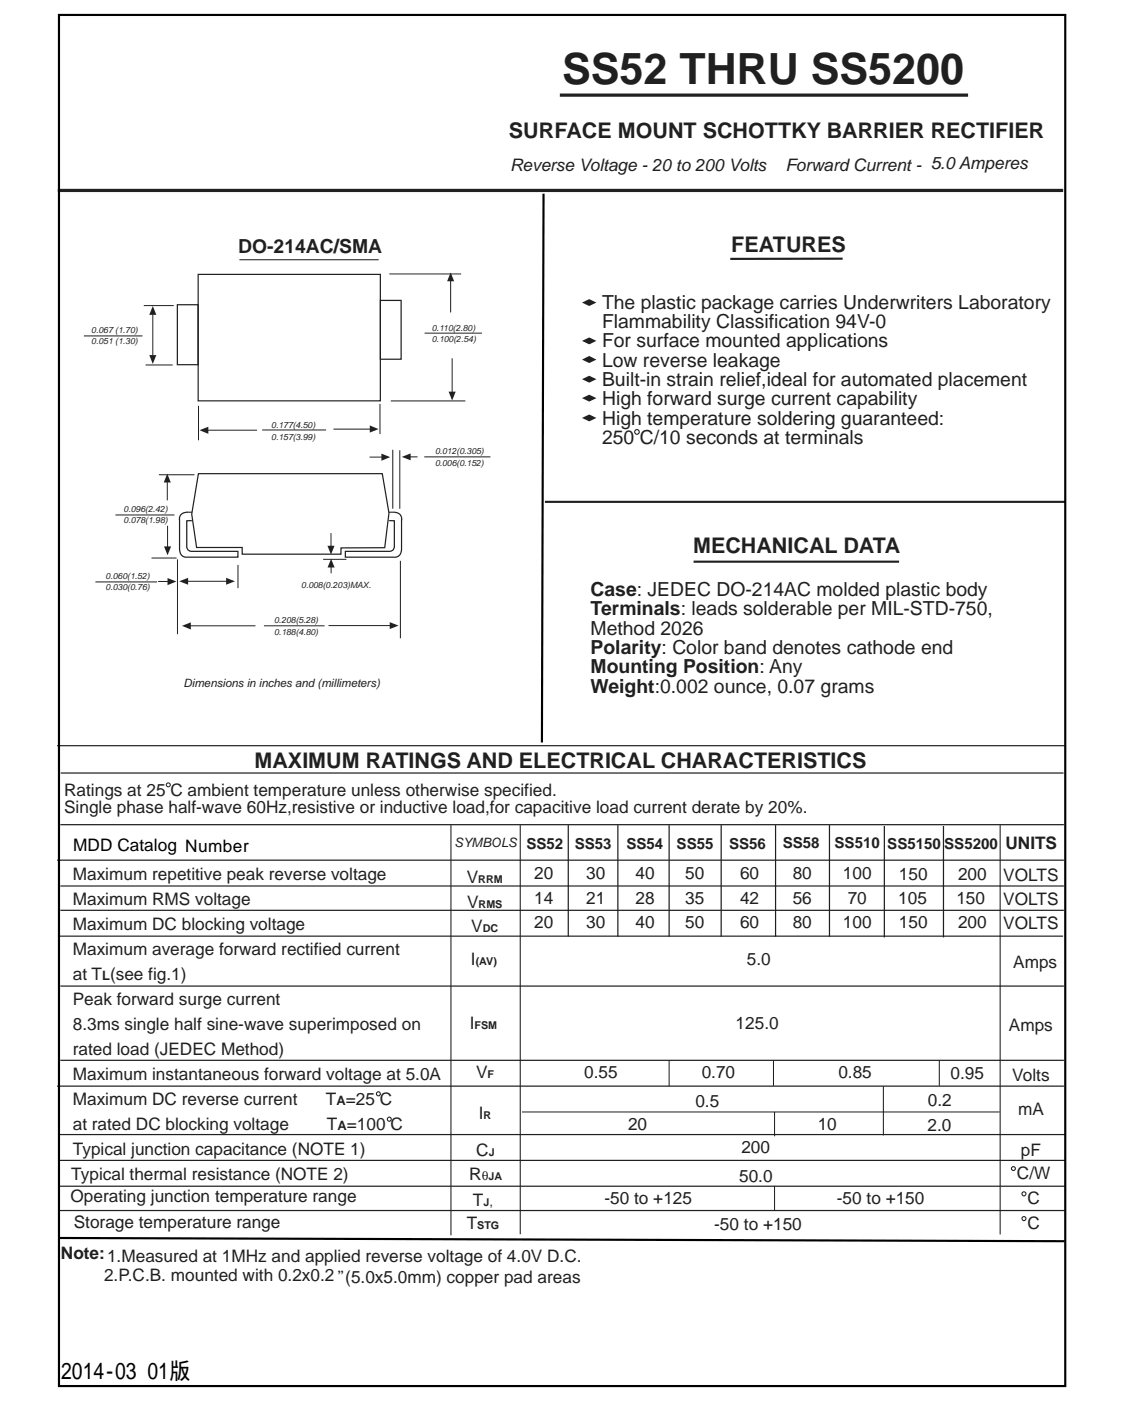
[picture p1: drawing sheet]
<svg xmlns="http://www.w3.org/2000/svg" width="184mm" height="230mm" viewBox="0 0 184 230" stroke-linecap="round" stroke-linejoin="round" font-family="sans-serif">
<defs><g id="words">
<text font-size="7.1" fill="#231f20" x="92.2" y="13.8">SS52 THRU SS5200</text>
<text font-size="3.8" x="10" y="226.1">2014-03 01版</text>
<g font-size="3.5" fill="#231f20">
<text x="83.4" y="22.7">SURFACE MOUNT SCHOTTKY BARRIER RECTIFIER</text>
<text x="119.9" y="41.3">FEATURES</text>
<text x="113.6" y="90.6">MECHANICAL DATA</text>
<text x="41.7" y="125.9">MAXIMUM RATINGS AND ELECTRICAL CHARACTERISTICS</text>
</g>
<g font-size="3.2" fill="#231f20">
<text x="39" y="41.5">DO-214AC/SMA</text>
<text x="98.7" y="50.6">The plastic package carries Underwriters Laboratory</text>
<text x="98.7" y="53.8">Flammability Classification 94V-0</text>
<text x="98.7" y="56.9">For surface mounted applications</text>
<text x="98.7" y="60.1">Low reverse leakage</text>
<text x="98.7" y="63.3">Built-in strain relief,ideal for automated placement</text>
<text x="98.7" y="66.5">High forward surge current capability</text>
<text x="98.7" y="69.6">High temperature soldering guaranteed:</text>
<text x="98.7" y="72.8">250 C/10 seconds at terminals</text>
<text x="96.8" y="97.7">Case: JEDEC DO-214AC molded plastic body</text>
<text x="96.8" y="100.9">Terminals: leads solderable per MIL-STD-750,</text>
<text x="96.8" y="104">Method 2026</text>
<text x="96.8" y="107.2">Polarity: Color band denotes cathode end</text>
<text x="96.8" y="110.4">Mounting Position: Any</text>
<text x="96.8" y="113.6">Weight:0.002 ounce, 0.07 grams</text>
</g>
<g font-size="2.8" fill="#231f20">
<text x="83.6" y="28">Reverse Voltage - 20 to 200 Volts</text>
<text x="128.8" y="28">Forward Current - 5.0 Amperes</text>
<text x="10.5" y="130.5">Ratings at 25 C ambient temperature unless otherwise specified.</text>
<text x="10.5" y="133.3">Single phase half-wave 60Hz,resistive or inductive load,for capacitive load current derate by 20%.</text>
<text x="164.9" y="139.2">UNITS</text>
<text x="11.9" y="144.3">Maximum repetitive peak reverse voltage</text>
<text x="11.9" y="148.4">Maximum RMS voltage</text>
<text x="76.5" y="144.8">V</text>
<text x="76.6" y="148.8">V</text>
<text x="87.6" y="144.2">20</text>
<text x="87.6" y="148.1">14</text>
<text x="96.1" y="144.2">30</text>
<text x="96.1" y="148.1">21</text>
<text x="104.2" y="144.2">40</text>
<text x="104.2" y="148.1">28</text>
<text x="112.3" y="144.2">50</text>
<text x="112.3" y="148.1">35</text>
<text x="121.3" y="144.2">60</text>
<text x="121.3" y="148.1">42</text>
<text x="130" y="144.2">80</text>
<text x="130" y="148.1">56</text>
<text x="138.2" y="144.2">100</text>
<text x="139" y="148.1">70</text>
<text x="147.3" y="148.2">105</text>
<text x="147.4" y="144.3">150</text>
<text x="156.8" y="148.2">150</text>
<text x="157.1" y="144.3">200</text>
<text x="164.5" y="144.4">VOLTS</text>
<text x="164.5" y="148.4">VOLTS</text>
<text x="11.9" y="152.4">Maximum DC blocking voltage</text>
<text x="77.3" y="152.7">V</text>
<text x="87.6" y="152.1">20</text>
<text x="96.1" y="152.1">30</text>
<text x="104.2" y="152.1">40</text>
<text x="112.3" y="152.1">50</text>
<text x="121.3" y="152.1">60</text>
<text x="130" y="152.1">80</text>
<text x="138.2" y="152.1">100</text>
<text x="147.4" y="152.2">150</text>
<text x="157.1" y="152.2">200</text>
<text x="164.5" y="152.3">VOLTS</text>
<text x="11.9" y="156.5">Maximum average forward rectified current</text>
<text x="11.9" y="160.6">at T (see fig.1)</text>
<text x="77.2" y="158.2">I</text>
<text x="122.5" y="158.2">5.0</text>
<text x="166.1" y="158.7">Amps</text>
<text x="11.9" y="164.7">Peak forward surge current</text>
<text x="11.9" y="168.8">8.3ms single half sine-wave superimposed on</text>
<text x="11.9" y="172.9">rated load (JEDEC Method)</text>
<text x="77" y="168.7">I</text>
<text x="120.6" y="168.7">125.0</text>
<text x="165.4" y="169">Amps</text>
<text x="11.9" y="177">Maximum instantaneous forward voltage at 5.0A</text>
<text x="78.1" y="176.8">V</text>
<text x="95.8" y="176.8">0.55</text>
<text x="115" y="176.8">0.70</text>
<text x="137.5" y="176.8">0.85</text>
<text x="155.8" y="177">0.95</text>
<text x="166" y="177.2">Volts</text>
<text x="11.9" y="181.1">Maximum DC reverse current</text>
<text x="11.9" y="185.2">at rated DC blocking voltage</text>
<text x="53.4" y="181.1">T =25 C</text>
<text x="53.6" y="185.2">T =100 C</text>
<text x="78.5" y="183.4">I</text>
<text x="103" y="185.2">20</text>
<text x="114" y="181.4">0.5</text>
<text x="134.1" y="185.2">10</text>
<text x="152.1" y="185.4">2.0</text>
<text x="152.1" y="181.4">0.2</text>
<text x="167" y="182.8">mA</text>
<text x="11.9" y="189.3">Typical junction capacitance (NOTE 1)</text>
<text x="78.1" y="189.5">C</text>
<text x="121.6" y="189">200</text>
<text x="167.4" y="189.5">pF</text>
<text x="11.6" y="197">Operating junction temperature range</text>
<text x="11.7" y="193.4">Typical thermal resistance (NOTE 2)</text>
<text x="76.9" y="193.5">R</text>
<text x="77.5" y="197.7">T</text>
<text x="99.1" y="197.4">-50 to +125</text>
<text x="121.2" y="193.7">50.0</text>
<text x="137.2" y="197.4">-50 to +150</text>
<text x="166.7" y="193.3">C/W</text>
<text x="168.5" y="197.4">C</text>
<text x="12.1" y="201.2">Storage temperature range</text>
<text x="76.5" y="201.5">T</text>
<text x="117.1" y="201.6">-50 to +150</text>
<text x="168.5" y="201.4">C</text>
<text x="10" y="206.5">Note:1.Measured at 1MHz and applied reverse voltage of 4.0V D.C.</text>
<text x="17.1" y="210">2.P.C.B. mounted with 0.2x0.2”(5.0x5.0mm) copper pad areas</text>
</g>
<text font-size="2.8" x="12" y="139.5">MDD Catalog Number</text>
<g font-size="2.5" fill="#231f20">
<text x="86.3" y="139.1">SS52</text>
<text x="94.2" y="139.1">SS53</text>
<text x="102.7" y="139.1">SS54</text>
<text x="110.9" y="139.1">SS55</text>
<text x="119.5" y="139.1">SS56</text>
<text x="128.4" y="139">SS58</text>
<text x="136.8" y="139">SS510</text>
<text x="145.5" y="139.1">SS5150</text>
<text x="154.8" y="139.1">SS5200</text>
</g>
<g font-size="2.1" fill="#231f20">
<text x="74.5" y="138.9">SYMBOLS</text>
<text x="16.7" y="160.6">L</text>
<text x="55.2" y="181.1">A</text>
<text x="55.3" y="185.2">A</text>
<text x="79" y="193.5">θ</text>
<text x="80.2" y="197.7">,</text>
</g>
<text font-size="1.9" fill="#231f20" x="30.1" y="112.7">Dimensions in inches and (millimeters)</text>
<g font-size="1.8" fill="#231f20">
<text x="78.4" y="144.8">RRM</text>
<text x="78.5" y="148.8">RMS</text>
<text x="79.2" y="152.7">DC</text>
<text x="78" y="158.2">(AV)</text>
<text x="77.8" y="168.7">FSM</text>
<text x="79.9" y="176.8">F</text>
<text x="79.3" y="183.4">R</text>
<text x="80.1" y="189.5">J</text>
<text x="79.3" y="197.7">J</text>
<text x="80.1" y="193.5">JA</text>
<text x="78.2" y="201.5">STG</text>
</g>
<g font-size="1.4" fill="#231f20">
<text x="15" y="56.5">0.051 (1.30)</text>
<text x="15" y="54.6">0.067 (1.70)</text>
<text x="70.8" y="54.2">0.110(2.80)</text>
<text x="70.8" y="56.1">0.100(2.54)</text>
<text x="44.5" y="70.2">0.177(4.50)</text>
<text x="44.5" y="72.1">0.157(3.99)</text>
<text x="71.3" y="74.5">0.012(0.305)</text>
<text x="71.3" y="76.4">0.006(0.152)</text>
<text x="20.3" y="83.9">0.096(2.42)</text>
<text x="20.3" y="85.8">0.078(1.98)</text>
<text x="17.3" y="94.9">0.060(1.52)</text>
<text x="17.3" y="96.7">0.030(0.76)</text>
<text x="49.4" y="96.3">0.008(0.203)MAX.</text>
<text x="45" y="104">0.188(4.80)</text>
<text x="45" y="102.2">0.208(5.28)</text>
</g>
</g></defs>
<g fill="none" stroke="#231f20" stroke-width=".2">
<path d="M9.4 122.2h165.2M9.9 135.2h164.5M9.9 126.7h164.5M93.2 135.3v18.2M101.3 135.3v18.2M109.7 135.3v18.2M118.2 135.3v18.2M127.2 135.3v18.2M136 135.3v18.2M9.4 141h165M9.5 153.5h164.8M9.9 149.2h164.5"/>
<path d="M9.9 145.2h164.5M9.4 178h165M9.9 161.6h164.5M9.9 173.8h164.5M9.7 190.2h165.1M9.7 186h165.1M9.8 194.5h164.8M9.8 198.4h164.8"/>
</g>
<g fill="none" stroke="#231f20" stroke-width=".17">
<path d="M109.7 173.8v4.2M126.8 173.8v4.2M85.6 182.3h78.3M127 182.3v4M127 194.4v4.1"/>
<circle cx="27.6" cy="128.7" r=".33"/>
</g>
<g fill="none" stroke="#231f20" stroke-width=".18">
<path d="M73.9 135.3v67.2M85.3 135.3v67M164 135.3v67.1"/>
<circle cx="62" cy="179.3" r=".33"/>
<circle cx="63.8" cy="183.5" r=".33"/>
<circle cx="166.2" cy="191.6" r=".32"/>
<circle cx="167.9" cy="199.8" r=".33"/>
<circle cx="167.9" cy="195.7" r=".33"/>
</g>
<path d="M91.8 15.6h66.9M9.5 31.2h164.8" fill="none" stroke="#231f20" stroke-width=".53"/>
<path d="M89.3 82.3h85.3" fill="none" stroke="#231f20" stroke-width=".35"/>
<g fill="#231f20">
<path d="M95.4 49.6l1.2-.6 1.2 .6-1.2 .6z" fill-rule="evenodd"/>
<path d="M95.4 55.9l1.2-.6 1.2 .6-1.2 .5z" fill-rule="evenodd"/>
<path d="M95.4 62.2l1.2-.6 1.2 .6-1.2 .5z" fill-rule="evenodd"/>
<path d="M95.4 65.3l1.2-.6 1.2 .6-1.2 .5z" fill-rule="evenodd"/>
<path d="M95.4 58.9l1.2-.6 1.2 .6-1.2 .6z" fill-rule="evenodd"/>
</g>
<circle cx="104.4" cy="70.8" r=".38" fill="none" stroke="#231f20" stroke-width=".18"/>
<path d="M138.2 42.4h-18.5" fill="none" stroke="#231f20" stroke-width=".35"/>
<path d="M95.4 68.5l1.2-.6 1.2 .6-1.2 .6z" fill-rule="evenodd" fill="#231f20"/>
<path d="M29.1 50h3.4v9.8h-3.4zM32.5 45h29.9v20.7h-29.9zM62.4 49.2h3.4v9.7h-3.4zM145 135.4v18.3M154.7 135.4v18.3" fill="none" stroke="#231f20" stroke-width=".2"/>
<path d="M39.3 42.6h22.8M144.8 178.1v8M154 173.8v4.2" fill="none" stroke="#231f20" stroke-width=".17"/>
<path d="M9.7 2.4h165v224.8h-165zM89.1 31.8l-.2 89.9M9.7 202.9l164.9 .6" fill="none" stroke="#000" stroke-width=".35"/>
<path d="M43 70.5h10.5M54.7 70.3h6" fill="none" stroke="#231f20" stroke-width=".16"/>
<path d="M60.6 69.7l1.5 .6-1.5 .6z" fill="#231f20"/>
<path d="M34.1 70.5h8M62.3 66.2v5" fill="none" stroke="#231f20" stroke-width=".16"/>
<path d="M32.7 70.5l1.5-.5v1.1z" fill="#231f20"/>
<path d="M23.6 50.1h4.9M23.9 59.8h4.4M25.1 51.5v6.8M32.5 66.5v5.7" fill="none" stroke="#231f20" stroke-width=".16"/>
<g fill="#231f20">
<path d="M25.1 50.2l.5 1.4h-1.1z"/>
<path d="M24.5 58.2h1.1l-.5 1.5z"/>
</g>
<path d="M63.8 44.9h11.8M73.9 46v5.2" fill="none" stroke="#231f20" stroke-width=".16"/>
<path d="M73.9 44.7l.6 1.4h-1.2z" fill="#231f20"/>
<path d="M69.6 54.6h9.4M74.1 58.7v5.6" fill="none" stroke="#231f20" stroke-width=".16"/>
<path d="M73.6 64.2h1.1l-.6 1.5z" fill="#231f20"/>
<path d="M64.1 65.7h12.2M53 91.7h3.8M54.3 93v1" fill="none" stroke="#231f20" stroke-width=".16"/>
<path d="M32.5 77.6h30.2l1.1 6.5-.7 5.7h-7.2v1h-16.2v-1.1h-7.5l-.8-5.4z" fill="none" stroke="#231f20" stroke-width=".2"/>
<path d="M54.3 91.6l.6 1.4h-1.2z" fill="#231f20"/>
<path d="M54.3 87.4v2.1" fill="none" stroke="#231f20" stroke-width=".16"/>
<path d="M53.7 89.5h1.1l-.5 1.4z" fill="#231f20"/>
<path d="M65.6 91.9v12.7M53.9 102.6h10.1" fill="none" stroke="#231f20" stroke-width=".16"/>
<path d="M63.9 102l1.4 .6-1.4 .5z" fill="#231f20"/>
<path d="M31.2 102.6h10.7M43.3 102.6h9.9" fill="none" stroke="#231f20" stroke-width=".16"/>
<path d="M29.8 102.6l1.5-.6v1.2z" fill="#231f20"/>
<path d="M29.1 91.7v12.3M30.7 95.3h6.5M39 92.6v3.8" fill="none" stroke="#231f20" stroke-width=".16"/>
<g fill="#231f20">
<path d="M29.4 95.3l1.4-.6v1.1z"/>
<path d="M37.1 94.7l1.4 .6-1.4 .5z"/>
</g>
<path d="M25.9 95.3h1.7" fill="none" stroke="#231f20" stroke-width=".16"/>
<path d="M27.5 94.8l1.4 .5-1.4 .6z" fill="#231f20"/>
<path d="M15.6 95.4h10.2M24.8 91.5h4.2M27.5 86.2v3.5" fill="none" stroke="#231f20" stroke-width=".16"/>
<path d="M26.9 89.6h1.2l-.6 1.4z" fill="#231f20"/>
<path d="M27.4 79v3" fill="none" stroke="#231f20" stroke-width=".16"/>
<path d="M27.4 77.6l.6 1.5h-1.2z" fill="#231f20"/>
<path d="M26 77.8h5.9M64.4 73.7v9.7M65.5 73.8v9.6M67.2 74.9h1.3" fill="none" stroke="#231f20" stroke-width=".16"/>
<path d="M65.9 74.9l1.4-.6v1.2z" fill="#231f20"/>
<path d="M60.6 74.9h2M69.6 74.9h10.8" fill="none" stroke="#231f20" stroke-width=".16"/>
<path d="M62.5 74.4l1.5 .5-1.5 .6z" fill="#231f20"/>
<path d="M13.8 55.1h9.6M18.9 84.4h9.7" fill="none" stroke="#231f20" stroke-width=".16"/>
<path d="M29.4 85.1v4.8l.1 .7a1.05 1.05 0 0 0 1.2 .7h8.3v-.9h-7.6l-.5-.2-.3-.5v-4.3h.9M30.8 84l-.7 .1a1.06 1.06 0 0 0-.7 1.2M64.5 84l.6 .1a1.06 1.06 0 0 1 .8 1.2M65.8 85.1v4.8l-.1 .7a1.05 1.05 0 0 1-1.2 .7h-7.9v-.9h7.3l.4-.2 .4-.5v-4.3h-.9" fill="none" stroke="#231f20" stroke-width=".2"/>
<path d="M30.8 84h.7M63.8 84h.7" fill="none" stroke="#231f20" stroke-width=".18"/>
<path d="M113.7 92.1h33.7" fill="none" stroke="#231f20" stroke-width=".35"/>
<use href="#words"/>
</svg>
